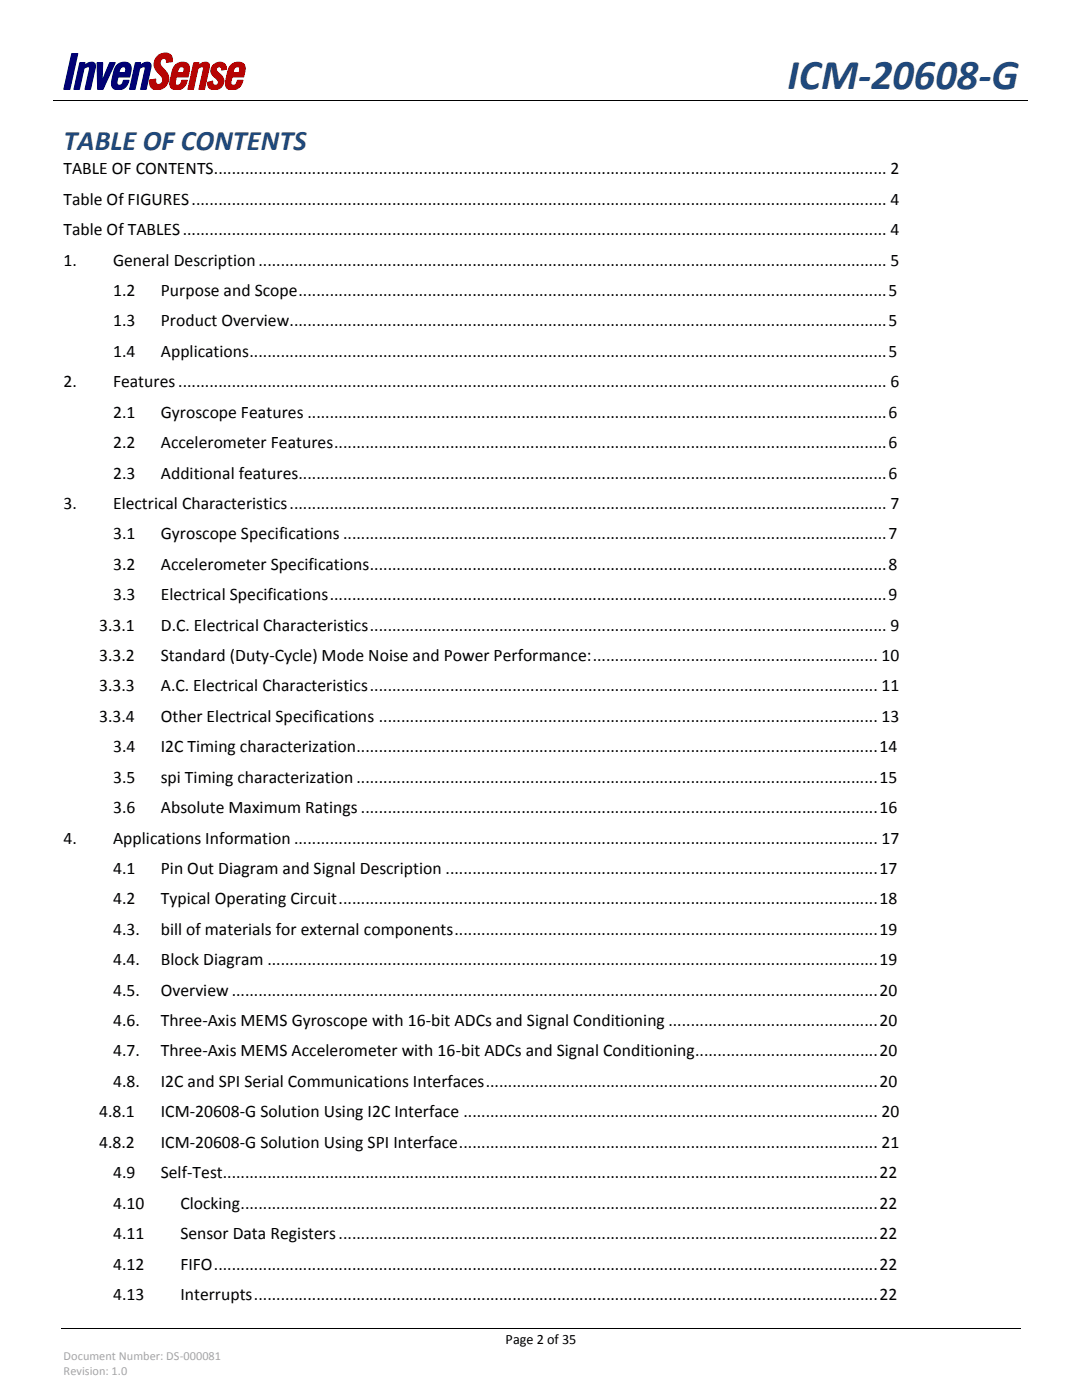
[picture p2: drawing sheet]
<svg xmlns="http://www.w3.org/2000/svg" width="216mm" height="279mm" viewBox="0 0 216 279" stroke-linecap="round" stroke-linejoin="round" font-family="sans-serif">
<defs><g id="words">
<text font-size="8.5" fill="#1f497d" x="157.2" y="17.8">ICM-20608-G</text>
<text font-size="5.6" fill="#1f497d" x="12.7" y="29.9">TABLE OF CONTENTS</text>
<g font-size="3.5">
<text x="12.7" y="34.8">TABLE OF CONTENTS....................................................................................................................................................... 2</text>
<text x="12.7" y="40.9">Table Of FIGURES............................................................................................................................................................ 4</text>
<text x="12.7" y="47">Table Of TABLES.............................................................................................................................................................. 4</text>
<text x="12.7" y="53">1.</text>
<text x="22.6" y="53">General Description............................................................................................................................................. 5</text>
<text x="22.6" y="59.1">1.2</text>
<text x="32.1" y="59.1">Purpose and Scope....................................................................................................................................5</text>
<text x="22.6" y="65.2">1.3</text>
<text x="32.1" y="65.2">Product Overview......................................................................................................................................5</text>
<text x="22.6" y="71.2">1.4</text>
<text x="32.1" y="71.2">Applications...............................................................................................................................................5</text>
<text x="12.7" y="77.3">2.</text>
<text x="22.6" y="77.3">Features............................................................................................................................................................... 6</text>
<text x="22.6" y="83.4">2.1</text>
<text x="32.1" y="83.4">Gyroscope Features ..................................................................................................................................6</text>
<text x="22.6" y="89.4">2.2</text>
<text x="32.1" y="89.4">Accelerometer Features............................................................................................................................6</text>
<text x="22.6" y="95.5">2.3</text>
<text x="32.1" y="95.5">Additional features....................................................................................................................................6</text>
<text x="12.7" y="101.6">3.</text>
<text x="22.6" y="101.6">Electrical Characteristics...................................................................................................................................... 7</text>
<text x="22.6" y="107.6">3.1</text>
<text x="32.1" y="107.6">Gyroscope Specifications ..........................................................................................................................7</text>
<text x="22.6" y="113.7">3.2</text>
<text x="32.1" y="113.7">Accelerometer Specifications....................................................................................................................8</text>
<text x="22.6" y="119.8">3.3</text>
<text x="32.1" y="119.8">Electrical Specifications.............................................................................................................................9</text>
<text x="19.8" y="125.9">3.3.1</text>
<text x="32.1" y="125.9">D.C. Electrical Characteristics.................................................................................................................... 9</text>
<text x="19.8" y="131.9">3.3.2</text>
<text x="32.1" y="131.9">Standard (Duty-Cycle) Mode Noise and Power Performance:................................................................ 10</text>
<text x="19.8" y="138">3.3.3</text>
<text x="32.1" y="138">A.C. Electrical Characteristics.................................................................................................................. 11</text>
<text x="19.8" y="144.1">3.3.4</text>
<text x="32.1" y="144.1">Other Electrical Specifications ................................................................................................................ 13</text>
<text x="22.6" y="150.1">3.4</text>
<text x="32.1" y="150.1">I2C Timing characterization.....................................................................................................................14</text>
<text x="22.6" y="156.2">3.5</text>
<text x="32.1" y="156.2">spi Timing characterization .....................................................................................................................15</text>
<text x="22.6" y="162.3">3.6</text>
<text x="32.1" y="162.3">Absolute Maximum Ratings ....................................................................................................................16</text>
<text x="12.7" y="168.3">4.</text>
<text x="22.6" y="168.3">Applications Information ................................................................................................................................... 17</text>
<text x="22.6" y="174.4">4.1</text>
<text x="32.1" y="174.4">Pin Out Diagram and Signal Description .................................................................................................17</text>
<text x="22.6" y="180.5">4.2</text>
<text x="32.1" y="180.5">Typical Operating Circuit.........................................................................................................................18</text>
<text x="22.6" y="186.6">4.3.</text>
<text x="32.1" y="186.6">bill of materials for external components...............................................................................................19</text>
<text x="22.6" y="192.6">4.4.</text>
<text x="32.1" y="192.6">Block Diagram .........................................................................................................................................19</text>
<text x="22.6" y="198.7">4.5.</text>
<text x="32.1" y="198.7">Overview.................................................................................................................................................20</text>
<text x="22.6" y="204.8">4.6.</text>
<text x="32.1" y="204.8">Three-Axis MEMS Gyroscope with 16-bit ADCs and Signal Conditioning ...............................................20</text>
<text x="22.6" y="210.8">4.7.</text>
<text x="32.1" y="210.8">Three-Axis MEMS Accelerometer with 16-bit ADCs and Signal Conditioning.........................................20</text>
<text x="22.6" y="217">4.8.</text>
<text x="32.1" y="217">I2C and SPI Serial Communications Interfaces........................................................................................20</text>
<text x="19.8" y="223">4.8.1</text>
<text x="32.1" y="223">ICM-20608-G Solution Using I2C Interface ............................................................................................. 20</text>
<text x="19.8" y="229.1">4.8.2</text>
<text x="32.1" y="229.1">ICM-20608-G Solution Using SPI Interface.............................................................................................. 21</text>
<text x="22.6" y="235.2">4.9</text>
<text x="32.1" y="235.2">Self-Test...................................................................................................................................................22</text>
<text x="22.6" y="241.2">4.10</text>
<text x="36" y="241.2">Clocking...............................................................................................................................................22</text>
<text x="22.6" y="247.3">4.11</text>
<text x="36" y="247.3">Sensor Data Registers.........................................................................................................................22</text>
<text x="22.6" y="253.4">4.12</text>
<text x="36" y="253.4">FIFO.....................................................................................................................................................22</text>
<text x="22.6" y="259.4">4.13</text>
<text x="36" y="259.4">Interrupts............................................................................................................................................22</text>
</g>
<text font-size="2.8" x="100.9" y="268.3">Page 2 of 35</text>
<g font-size="2.5" fill="#a6a6a6">
<text x="12.7" y="271.4">Document Number: DS-000081</text>
<text x="12.7" y="274.4">Revision: 1.0</text>
</g>
</g></defs>
<path d="M10.5 20.2h194.6M12.2 265.2h191.5" fill="none" stroke="#000" stroke-width=".2"/>
<path d="M58.5 20.1h.2v.1h-.2z" fill-rule="evenodd" fill="#000"/>
<g fill="#000073" stroke="#000073" stroke-width=".2">
<path d="M14.3 10.7h1.2l-1.6 7.1h-1.2z" fill-rule="evenodd"/>
<path d="M15.9 12.5h1.1l-.2 .5a1.57 1.57 0 0 1 2.1-.3l.1 .8-.9 4.3h-1.1l.9-4.1-.1-.2-.2-.2-.8 .4-1 4.1h-1.1z" fill-rule="evenodd"/>
<path d="M19.4 12.5h1.1l-.1 3.6 1.5-3.6h1.1l-2.4 5.3h-1.1z" fill-rule="evenodd"/>
<path d="M24.1 13.5l-.3 1h1.2v-.3a.57 .57 0 0 0-.1-.8 .57 .57 0 0 0-.8 .1zM23.4 13a1.73 1.73 0 0 1 2.7 .1l.1 1-.3 1.3h-2.4l-.1 .7a.61 .61 0 0 0 .4 1 .61 .61 0 0 0 .7-.7l.1-.4h1.1a1.99 1.99 0 0 1-1.2 1.8 1.99 1.99 0 0 1-2.1-.4l-.2-.6 .1-.9 .6-2.2z" fill-rule="evenodd"/>
<path d="M27 12.5h1.1l-.1 .5a1.56 1.56 0 0 1 2-.3l.2 .6-1 4.5h-1.1l.9-4.1v-.2l-.3-.2-.8 .4-.9 4.1h-1.2z" fill-rule="evenodd"/>
</g>
<g fill="#b50000" stroke="#b50000" stroke-width=".2">
<path d="M31.5 11.2a1.85 1.85 0 0 1 2.8 .1l.1 1-1.2 .2a.64 .64 0 0 0-.6-.9 .64 .64 0 0 0-.6 .8 2.73 2.73 0 0 0 1.1 1.9 2.18 2.18 0 0 1 0 2.9 2.18 2.18 0 0 1-2.9 .2l-.3-.6v-.9l1.2-.1a.74 .74 0 0 0 .5 1.1 .74 .74 0 0 0 .9-.9 5.9 5.9 0 0 0-1.5-2.2 2.2 2.2 0 0 1 .5-2.6z" fill-rule="evenodd"/>
<path d="M35.8 13.5l-.4 1h1.2l.1-.3a.57 .57 0 0 0-.1-.8 .57 .57 0 0 0-.8 .1zM35 13a1.73 1.73 0 0 1 2.8 .1v1l-.3 1.3h-2.3l-.2 .7a.61 .61 0 0 0 .4 1 .61 .61 0 0 0 .8-.7l.1-.4h1.1a1.99 1.99 0 0 1-1.3 1.8 1.99 1.99 0 0 1-2.1-.4l-.1-.6 .1-.9 .5-2.2z" fill-rule="evenodd"/>
<path d="M38.7 12.5h1l-.1 .5a1.57 1.57 0 0 1 2.1-.3l.1 .8-1 4.3h-1.1l.9-4.1v-.2l-.3-.2-.8 .4-.9 4.1h-1.1z" fill-rule="evenodd"/>
<path d="M42.5 13a1.47 1.47 0 0 1 1.5-.6 1.47 1.47 0 0 1 1.2 1.2v.2l-1 .2a.57 .57 0 0 0-.4-.7 .57 .57 0 0 0-.7 .5 .57 .57 0 0 0 .4 .6l.1 .2a1.78 1.78 0 0 1 .7 2.6 1.78 1.78 0 0 1-2.7 .2l-.2-1 1-.2a.62 .62 0 0 0 .4 .8 .62 .62 0 0 0 .8-.4 .62 .62 0 0 0-.3-.8l-.3-.3a1.58 1.58 0 0 1-.5-2.5z" fill-rule="evenodd"/>
<path d="M46.9 13.5l-.4 1h1.2l.1-.3a.57 .57 0 0 0-.1-.8 .57 .57 0 0 0-.8 .1zM46.1 13a1.72 1.72 0 0 1 2.7 .1l.1 .7-.3 1.6h-2.3l-.2 .7a.61 .61 0 0 0 .4 1 .61 .61 0 0 0 .8-.7l.1-.4h1.1a1.99 1.99 0 0 1-1.3 1.8 1.99 1.99 0 0 1-2.1-.4l-.1-.9 .4-2.1 .4-1z" fill-rule="evenodd"/>
</g>
<use href="#words"/>
</svg>
